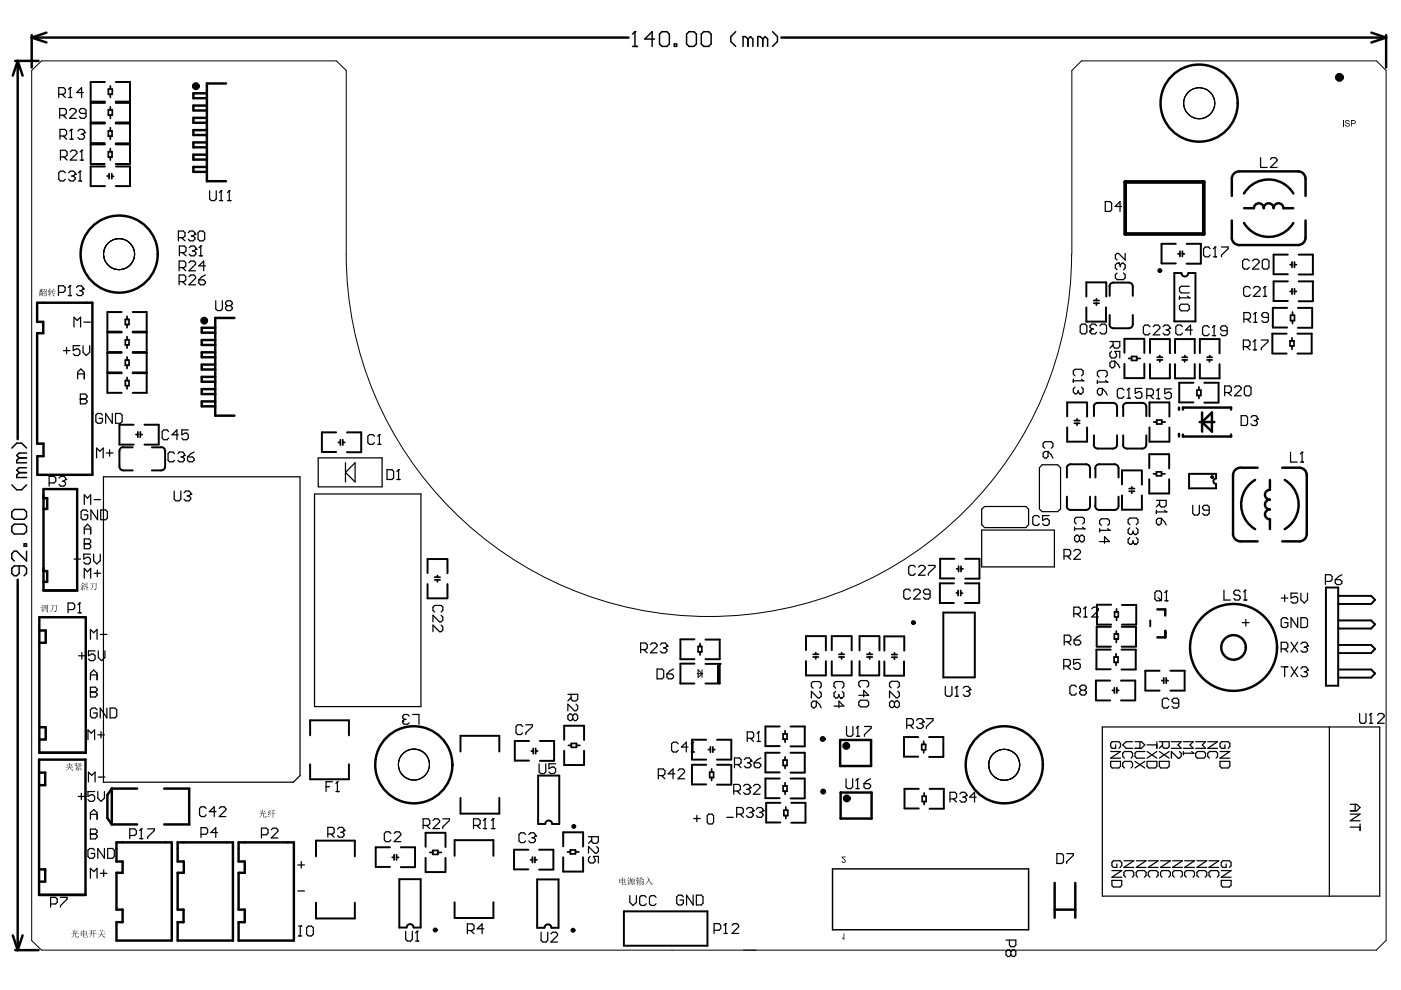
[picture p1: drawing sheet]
<svg xmlns="http://www.w3.org/2000/svg" width="297mm" height="210mm" viewBox="0 0 297 210" stroke-linecap="round" stroke-linejoin="round" font-family="sans-serif">
<g fill="none" stroke="#000" stroke-width=".21">
<path d="M227.2 53.9a76.9 76.9 0 0 1-76.9 76.8 76.9 76.9 0 0 1-76.9-76.8v-39l-2.1-2h-62.5l-2.1 2v184.5l2.1 2.1h283.1M227.3 53.9v-39l2-2h62.6l2 2v184.5l-2 2M147.8 142.8h1.2M148 142l.8 .8-.8 .8zM148.8 142v1.6"/>
<circle cx="254.2" cy="21.9" r="3.3"/>
<circle cx="254.3" cy="21.9" r="3.3"/>
<circle cx="25.2" cy="53.9" r="3.3"/>
<circle cx="25.3" cy="53.9" r="3.3"/>
<circle cx="87.7" cy="162.2" r="3.3"/>
<circle cx="87.8" cy="162.1" r="3.3"/>
<circle cx="212.9" cy="162.2" r="3.3"/>
</g>
<g fill="none" stroke="#000" stroke-width=".52">
<path d="M3.2 12.9h5M3.8 12.9l1 3.1M3.8 12.9v80.2M3.8 12.9l-1.1 3.1M6.7 7.4v6.9M6.7 8l3.1 1M6.7 8h126.6M9.8 6.9l-3.1 1.1M43.9 19.8h-2.9v1h2.9M47.9 17.7h-4v20.7h4M165.7 8h128.2M290.8 6.9l3.1 1.1"/>
<path d="M293.9 7.4v6.9M293.9 8l-3.1 1M43.9 32.8h-2.9v1h2.9M43.9 35.4h-2.9v1h2.9M43.9 22.4h-2.9v1h2.9M43.9 25h-2.9v1h2.9M43.9 27.6h-2.9v1h2.9M43.9 30.2h-2.9v1h2.9M261.2 46.7v3.7a1.56 1.56 0 0 0 1.5 1.6h12.5a1.56 1.56 0 0 0 1.6-1.6v-3.7M261.2 41.5v-3.6a1.56 1.56 0 0 1 1.5-1.6h12.5a1.56 1.56 0 0 1 1.6 1.6v3.6M263.8 41a6.1 6.1 0 0 1 10.4 0M263.8 47.3a6.1 6.1 0 0 0 10.4 0"/>
<path d="M263.8 44.1h2.1a1.04 1.04 0 0 1 1-1 1.04 1.04 0 0 1 1 1 1.04 1.04 0 0 1 1.1-1 1.04 1.04 0 0 1 1 1 1.04 1.04 0 0 1 1.1-1 1.04 1.04 0 0 1 1 1h2.1M7.9 64.2h11.7v36.5h-11.7v-4h1.3v-2.6h-1.3v-23.5h1.3v-2.4h-1.3zM45.6 69.5h-2.8v1h2.8M45.6 72.1h-2.8v1h2.8M45.6 74.7h-2.8v1h2.8M45.6 77.3h-2.8v1h2.8M45.6 79.9h-2.8v1h2.8M49.7 67.4h-4.1v20.7h4.1M45.6 82.5h-2.8v1h2.8M45.6 85.1h-2.8v1.1h2.8M250 86.4v.5M250 92v.6"/>
<path d="M250.8 86.8v-.4h10.2v.4M250.8 92.1v.5h10.2v-.5M254.3 89.5h3.2M254.9 89.5l2-2v4zM254.9 87.5v4M266.6 99.2h-3.6a1.56 1.56 0 0 0-1.6 1.5v12.5a1.56 1.56 0 0 0 1.6 1.6h3.6M271.8 99.2h3.7a1.56 1.56 0 0 1 1.6 1.5v12.5a1.56 1.56 0 0 1-1.6 1.6h-3.7M9.2 105.6h.8v2.3h-.8M9.2 103.7h7.2v21.5h-7.2zM266.1 101.8a6.1 6.1 0 0 0 0 10.4M269.2 101.8v2.1a1.04 1.04 0 0 0-1 1 1.04 1.04 0 0 0 1 1 1.04 1.04 0 0 0-1 1.1 1.04 1.04 0 0 0 1 1 1.04 1.04 0 0 0-1 1.1 1.04 1.04 0 0 0 1 1v2.1M272.4 101.8a6.1 6.1 0 0 1 0 10.4"/>
<path d="M3.8 122.9v78.6M8.3 133.7h1.4v2.6h-1.4M8.3 130.9h9.9v28.7h-9.9zM9.2 121.1h.8v2.3h-.8M245.4 129.2h1.7v1.3M247.1 133.8v1.3h-1.7M8.3 154.2h1.4v2.6h-1.4M178.1 156.9h6.6v5.5h-6.6zM8.3 163.8h1.3v2.7h-1.3M8.3 161.1h9.8v28.6h-9.8zM23.7 167.2l-.9 1.4v4.8l.9 1.4M23.7 167.2v7.6"/>
<path d="M23.7 174.8h5.4M23.7 167.2h5.4M24.7 178.6h11.7v20.8h-11.7v-3.9h1.3v-2.6h-1.3v-7.8h1.3v-2.4h-1.3zM34.8 167.2h5.3v7.6h-5.3M37.7 178.6h11.7v20.8h-11.7v-3.9h1.2v-2.6h-1.2v-7.8h1.3v-2.4h-1.3zM50.6 178.6h11.7v20.8h-11.7v-3.9h1.3v-2.6h-1.3v-7.8h1.3v-2.4h-1.3zM178.2 168h6.6v5.6h-6.6zM2.7 198.3l1.1 3.2M4.8 198.3l-1 3.2M8.3 184.3h1.3v2.6h-1.3M223.6 192.9h4.4M223.6 187.2v7.4"/>
<path d="M228 187.2v7.4M3.2 201.5h5"/>
<circle cx="254.2" cy="21.9" r="8.2"/>
<circle cx="25.3" cy="53.9" r="8.2"/>
<circle cx="245.9" cy="57.4" r=".26"/>
<circle cx="193.6" cy="132" r=".26"/>
<circle cx="261.5" cy="137.3" r="2.6"/>
<circle cx="261.5" cy="137.3" r="9.2"/>
<circle cx="87.7" cy="162.2" r="8.2"/>
<circle cx="121.6" cy="175.2" r=".26"/>
<circle cx="212.9" cy="162.2" r="8.2"/>
<circle cx="92.3" cy="197.2" r=".26"/>
<circle cx="121.5" cy="197.2" r=".26"/>
</g>
<g fill="none" stroke="#000" stroke-width=".36">
<path d="M23 18.9h.8v1.1h-.8zM23.4 18.2v.7M22.7 37.3h.4M23 32.2h.8v1.1h-.8zM23 27.7h.8v1.2h-.8zM23 23.3h.8v1.1h-.8zM23.1 36.8v1.1M23.4 20v.7M23.4 22.6v.7M23.4 24.5v.6M23.4 27.1v.6M23.4 28.9v.6"/>
<path d="M23.4 31.5v.6M23.4 33.3v.6M23.7 36.8v1.1M23.7 37.4h.4M249.8 53.8h.4M250.2 53.3v1.1M250.7 53.8h.4M250.7 53.3v1.1M273.5 56.1h.4M273.9 55.5v1.2M274.5 56.1h.4M274.5 55.5v1.2"/>
<path d="M26.6 67.7h.8v1.1h-.8zM26.6 72h.8v1.1h-.8zM26.6 76.4h.8v1.1h-.8zM26.9 67v.7M26.9 68.8v.7M26.9 71.4v.6M26.9 73.1v.7M26.9 75.7v.6M26.9 77.5v.6M231.9 64.3h1.1M231.9 63.7h1.1M232.5 63.4v.3"/>
<path d="M232.5 64.3v.4M239.3 76h.6M239.9 75.6h1.1v.8h-1.1zM241.1 76h.6M245.3 75.7h1.2M245.3 76.3h1.2M245.9 75.4v.3M245.9 76.3v.4M250.6 75.7h1.1M250.6 76.3h1.1M251.2 76.3v.4M251.2 75.4v.3"/>
<path d="M255.9 75.7h1.1M255.9 76.3h1.1M256.4 76.3v.4M256.5 75.4v.3M273.5 72.3h.8v1h-.8zM273.5 61.8h.4M273.6 66.8h.9v1.2h-.9zM273.9 61.2v1.2M273.9 71.6v.7M273.9 73.5v.6M274 66.2v.6M274 68v.6"/>
<path d="M274.5 61.2v1.2M274.5 61.8h.4M26.6 80.7h.8v1.1h-.8zM26.9 80v.6M26.9 81.8v.7M28.8 92.1h.4M29.2 91.6v1.1M29.7 92.1h.5M29.7 91.6v1.1M71.7 93.8h.5M72.2 93.2v1.2M72.7 93.2v1.2"/>
<path d="M72.7 93.8h.4M227.8 89.2h1.1M227.8 89.7h1.1M228.3 88.8v.4M228.3 89.7v.5M244.6 89.5h.6M245.2 89.1h1.1v.8h-1.1zM246.4 89.5h.7M253.8 82.7h.8v1.2h-.8zM254.2 82v.7M254.2 83.9v.6M239.4 104.2h1.1"/>
<path d="M239.4 103.6h1.1M240 103.2v.4M240 104.2v.4M244.5 100.5h.7M245.2 100.1h1.1v.8h-1.1zM246.4 100.5h.6M92.2 122.4h1.1M92.2 123h1.1M92.7 122v.4M92.7 123v.4M148 137.1h.8v1.1h-.8zM148.4 136.4v.7"/>
<path d="M148.4 138.3v.6M172.4 138.7h1.1M172.4 139.3h1.1M173 138.4v.3M173 139.3v.4M177.9 138.7h1.1M177.9 139.3h1.1M178.4 138.4v.3M178.4 139.3v.4M183.8 138.7h1.1M183.8 139.3h1.1M184.4 138.4v.3"/>
<path d="M184.4 139.3v.4M189.1 139.4h1.1M189.1 138.8h1.1M189.6 138.4v.4M189.6 139.4v.4M202.8 125.7h.3M202.8 120.6h.4M203.1 125.2v1.1M203.2 120v1.2M203.7 125.8h.4M203.7 125.2v1.1M203.8 120.6h.4"/>
<path d="M203.8 120v1.2M236.2 139.3h.8v1.1h-.8zM236.3 134.4h.8v1.1h-.8zM236.3 129.7h.8v1.1h-.8zM236.6 138.6v.6M236.7 133.8v.6M236.7 135.6v.6M236.7 129.1v.6M236.7 130.9v.6M112.6 159.2h.5M113.1 158.7v1.1M113.6 159.2h.4"/>
<path d="M113.6 158.7v1.1M120.5 158h.6M121.1 157.6h1.1v.9h-1.1zM122.3 158h.7M150.2 158.9h.4M150.6 158.4v1.1M151.1 158.9h.5M151.1 158.4v1.1M166 155.6h.9v1.1h-.9zM166.5 154.9v.6M166.5 156.7v.7M195.4 157.8h.9v1.2h-.9z"/>
<path d="M195.8 157.2v.6M195.8 159v.6M235.8 146.4h.5M236.3 145.8v1.2M236.6 140.4v.7M236.8 146.4h.4M236.8 145.8v1.2M246.3 144.3h.4M246.7 143.7v1.2M247.3 143.7v1.2M247.3 144.3h.4M150.5 163.7h.8v1.2h-.8z"/>
<path d="M150.9 163v.7M150.9 164.9v.6M166 166.6h.9v1.2h-.9zM166 161.2h.9v1.1h-.9zM166.2 171.8h.8v1.1h-.8zM166.5 160.5v.6M166.5 162.3v.6M166.5 166v.6M166.5 167.8v.6M166.6 171.1v.6M166.6 172.9v.7M195.5 168.8h.9v1.2h-.9z"/>
<path d="M195.9 168.1v.7M195.9 170v.6M83.1 181.8h.5M83.6 181.2v1.1M84.1 181.8h.4M84.1 181.2v1.1M91.1 180.7h.6M91.7 180.3h1.1v.9h-1.1zM92.9 180.7h.7M112.5 182.3h.4M112.9 181.7v1.2M113.4 182.3h.4"/>
<path d="M113.4 181.7v1.2M120.3 180.6h.6M120.9 180.2h1.1v.8h-1.1zM122.1 180.6h.6"/>
</g>
<g fill="#000">
<path d="M284.7 25.5h.2v1.3h-.2zM285.2 25.6l.3-.1h.5l.2 .4h-.2a.32 .32 0 0 0-.3-.3 .32 .32 0 0 0-.4 .3l.3 .1a.45 .45 0 0 1 .6 .6 .45 .45 0 0 1-.8 .2l-.3-.3v-.1h.2a.34 .34 0 0 0 .4 .3 .34 .34 0 0 0 .3-.4l-.2-.1a.45 .45 0 0 1-.5-.1 .45 .45 0 0 1-.1-.5zM10.6 128.4h1.5l-.1 .9a.31 .31 0 0 1-.2 .4 .31 .31 0 0 1-.4-.1 .46 .46 0 0 0 .5-.2 .46 .46 0 0 0 0-.5v-.5h-.6l-.3 1.1-.5 .3 .5-.4 .2-.9zM19.1 123.7h1.3v.9a.33 .33 0 0 1-.1 .5 .33 .33 0 0 1-.5-.2h.5v-1.1h-.6l-.2 1-.5 .4 .5-.5 .1-.7v-.2zM137.2 186.1v-.1a.54 .54 0 0 1 .5 .7l.7 .7-.2 .2-.3-.4-.3-.7-.4 .8-.5 .3 .6-.6a.5 .5 0 0 0-.1-.9zM178.9 197.9h.1v1.4l-.5-.3v-.3l.4 .3zM178.4 181.6h.9v.2h-.7l.5 .4a.43 .43 0 0 1 0 .7 .43 .43 0 0 1-.7-.3h.2a.26 .26 0 0 0 .3 .2 .26 .26 0 0 0 .3-.2 .26 .26 0 0 0-.2-.3l-.5-.4z"/>
<path d="M286.4 25.5h.7a.35 .35 0 0 1 .3 .2 .35 .35 0 0 1-.1 .4l-.7 .2v.5h-.2zM286.6 25.7v.4h.4a.24 .24 0 0 0 .3-.2 .24 .24 0 0 0-.3-.2z"/>
<path d="M8.3 61.4l.6-.2 .1 .1-.2 .1v.3l.1-.3 .1 .1-.2 .2h.3l-.3 .1 .3 .2-.3-.2-.2 .3v-.3l-.2 .3 .7 .1-.1 .6-.5-.1-.1 .1v-.7l-.2 .1 .4-.5h-.3h.3v-.3zM8.4 61.4l.1 .1v.2zM8.5 62.2v.2h.1v-.2zM8.8 62.2v.2h.1v-.2zM8.5 62.4v.3h.1v-.3zM8.8 62.4v.3h.1v-.3zM9.1 61.3l.4 .1-.1 1.4-.3-.1h.3v-.6l-.2 .3-.1-.1 .3-.2v-.7zM9.5 61.4h.4l-.2 1.4-.2-.1h.2v-.6l-.1 .2-.1-.1 .2-.1v-.7zM9.1 61.6l.2 .3zM9.5 61.6l.2 .3z"/>
<path d="M10.1 61.5h.3v-.3h.2l-.1 .3 .2-.1 .2 .1h-.4l-.2 .4h.2v-.3l.2 .1-.1 .2 .2-.1 .1 .2h-.3v.3l.3-.1-.3 .2-.1 .5v-.5l-.3 .1-.1-.1 .4-.1v-.3l-.3-.1 .2-.4zM10.9 61.5h.3l.1-.3h.1l-.1 .3h.5h-.5l-.1 .3 .6 .1h-.6l-.1 .3 .5-.1v.2a.27 .27 0 0 0-.2 .2 .27 .27 0 0 0 .1 .3l-.5-.3 .3 .1 .2-.4-.5 .1 .1-.4-.3-.1h.3l.1-.3z"/>
<path d="M8.8 128.2l.3 .2-.1 .1zM8.6 128.7l.5 .1-.1 .7 .2-.2-.2 .4-.1-.9zM9.3 128.3h.9l-.1 1.5-.3-.1h.3v-1.3h-.4v.2h.3h-.3v.2l.4 .1h-.7l.3-.1v-.2h-.3h.3v-.2h-.3v.8l-.3 .6 .2-.4zM9.5 129h.4l-.1 .5-.2-.1-.1 .2zM9.6 129.1v.3h.2v-.3z"/>
<path d="M17.5 123.5l.5 .5-.1-.1a.29 .29 0 0 0-.4-.2 .29 .29 0 0 0-.2 .3l-.3 .3zM17.3 124.6h.2l-.5 .5zM17.7 124.6l.3 .2-.1 .2zM18 123.7l.2 .1v.2zM18 124.2l.2 .1v.1zM18.4 123.5l.1 .1v1h.3h-.3l-.1 .6v-.6l-.5 .1 .5-.1zM17.3 124.1l.5-.1 .1 .2h-.3v.2l.3-.1 .1 .2h-.4v.7l-.3-.2h.2v-.5l-.4-.1h.4v-.2z"/>
<path d="M14.1 162h.5v-.3l.2 .1-.1 .2 .6-.1 .1 .2h-.7v.5h.3l.1-.4 .2 .1-.3 .3 .4-.1 .2 .2h-.8l.3 .3 .5 .3h-.3l-.6-.6-.4 .5-.4 .2 .5-.3 .2-.3-.7-.2h.7v-.5zM14.2 162.3l.2 .1v.2z"/>
<path d="M15.9 161.8l.1 .1-.1 .5zM16.2 161.7l.2 .1-.1 .6 .5-.2-.4-.4h.8l.1 .1-.4 .3 .6 .1-.3 .1a.52 .52 0 0 0-.8 .1l-.1 .1h.4l.2-.2 .1 .2-.7 .3h.7v-.2l.2 .3-.1-.1h-.4v.4l-.2 .2-.2-.2h.3v-.4h-.6l.7-.3-.5 .1-.1-.1 .4-.2-.3 .1zM16.6 161.9l.2 .2 .3-.2zM15.8 163.3l.5-.3 .1 .1zM16.8 163l.4 .1 .1 .3z"/>
<path d="M55.2 171.8l.2 .2v.3zM54.9 172.4h.7v-.7l.2 .1-.1 .6h.2l.2-.5 .2 .1-.4 .4 .5-.1 .1 .2h-.6v.6l.5 .1v-.4l.1 .4-.6 .1-.1-.8h-.3l-.1 .6-.5 .3 .4-.4 .1-.4v-.1z"/>
<path d="M57.4 171.9l.7-.2 .2 .1h-.4v.6l.4-.1 .1 .2h-.5l-.1 .9v-.9l-.5-.1h.5v-.5zM57.1 171.7l.2 .1-.4 .5h.3l.2-.3 .1 .1-.6 .6h.6l-.7 .1v-.1l.4-.4h-.5zM56.7 173.1l.8-.2-.7 .3z"/>
<path d="M15.4 197.3l.2 .2v.3zM15.1 197.9h.7v-.8l.2 .1-.1 .7h.2l.2-.6 .2 .1-.4 .5 .5-.1 .1 .1h-.6v.7h.5v-.3l.1 .4h-.6l-.1-.8h-.3l-.1 .6-.5 .3 .4-.4 .1-.3v-.2z"/>
<path d="M17.1 197.4l.6 .1v-.4l.1 .1v.3l.5-.1v.9h-.5v.3l.6 .1 .1-.4v.4h-.8v-.4h-.5l-.1 .1zM17.2 197.5v.4h.5v-.4zM17.8 197.5v.4h.4v-.4zM17.2 197.9v.3h.5v-.3zM17.8 197.9v.3h.4v-.3z"/>
<path d="M19.4 197.3v.6h.4v-.6zM18.9 197.3l1.3-.1 .2 .1h-.4v.6l.3-.1 .2 .1h-.5v.8l-.2 .1v-.9h-.4l-.1 .5-.5 .4 .5-.6v-.3h-.5h.5v-.6z"/>
<path d="M21 197.1l.4 .2-.1 .2zM20.7 197.6h.9l.2-.5 .1 .1-.3 .4h.6h-.6l-.1 .4 .7-.1 .2 .2h-.8l.3 .4 .4 .2a.47 .47 0 0 1-.6-.4l-.2-.2-.2 .4-.6 .3 .4-.3 .3-.4-.7-.1h.7v-.4z"/>
<path d="M131.3 186.3l.6 .1v-.4h.1v.4l.5-.1v.9l-.5-.1v.4l.6 .1 .1-.4 .1 .4h-.9v-.5h-.5l-.1 .2zM131.4 186.4v.3h.5v-.3zM132 186.4v.3h.4v-.3zM131.4 186.8v.3h.5v-.3zM132 186.8v.3h.4v-.3z"/>
<path d="M133.9 186.5v.2h.5v-.2zM133.9 186.7v.2h.5v-.2zM133.8 187.2h.2l-.4 .4zM134.3 187.1l.3 .2v.3zM133.6 186l1.1 .1h-.5l.1 .2-.2 .1 .5 .1-.1 .5h-.2l-.1 .7-.3-.2h.3v-.5l-.4 .1v-.7h.2l.2-.3h-.5v.9l-.4 .7 .3-.7zM133.5 186.3l-.3 1.3v-.4l-.2-.1 .3-.1zM133 186.5l.3 .1-.1 .2zM133.1 186l.3 .1-.1 .3z"/>
<path d="M135.6 186.8v.1h.3v-.1zM135.6 187v.2h.3v-.2zM135.9 185.9l.6 .6a.44 .44 0 0 1-.5-.4l-.6 .6zM135.5 186.7h.5l-.2 1-.1-.1h.2v-.4h-.3l-.1 .5zM136.1 186.7l.1 .1-.1 .6zM136.3 186.7l.1 .9-.1 .1-.2-.2h.2zM134.8 186.3h.3v-.3h.2l-.2 .3 .4-.1 .1 .2h-.5l-.1 .4h.2v-.3l.2 .1-.1 .2h.2h-.2v.3h.2l-.2 .1-.1 .5v-.5h-.4l.4-.1v-.3l-.3 .1-.1-.2 .2-.3zM135.7 186.5l.4-.1 .1 .2z"/>
<circle cx="23.3" cy="20" r=".18"/>
<circle cx="134.6" cy="6.7" r=".16"/>
<circle cx="23.3" cy="24.4" r=".18"/>
<circle cx="27" cy="67.7" r=".18"/>
<circle cx="27" cy="72" r=".18"/>
<circle cx="27" cy="76.4" r=".18"/>
<circle cx="273.9" cy="73.3" r=".18"/>
<circle cx="27" cy="80.7" r=".18"/>
<circle cx="148.4" cy="138.2" r=".18"/>
<circle cx="236.6" cy="135.5" r=".18"/>
<circle cx="236.7" cy="130.8" r=".18"/>
<circle cx="152.6" cy="140.8" r=".21"/>
</g>
<g fill="none" stroke="#000" stroke-width=".42">
<path d="M22.2 17.4h-3v4.2h3M24.5 17.4h3.1v4.2h-3.1M22.2 35.3h-3v4.2h3M22.2 30.6h-3v4.2h3M22.2 26.2h-3v4.1h3M22.2 21.8h-3v4.2h3M24.5 30.6h3.1v4.2h-3.1M24.5 30.4h3.1M24.5 26.2h3.1v4.1M24.5 21.8h3.1v4.2h-3.1M24.6 35.3h3v4.2h-3.1M234.5 59.9h-4.2v3"/>
<path d="M234.5 59.9v3M249 57.9h1.5a.73 .73 0 0 0 .7 .7 .73 .73 0 0 0 .7-.7h1.6v10.2h-4.5zM249.3 51.7h-3v4.2h3M251.6 51.7h3v4.2M251.6 55.9h3M273 59.7h-3v4.1h3M273 54h-3v4.1h3M275.3 58.2h3.1M275.3 59.7h3.1v4.1M275.3 54h3.1v4.1M25.8 66.2h-3v4.1h3M25.8 70.5h-3v4.1h3"/>
<path d="M25.8 74.8h-3v4.2h3M25.8 79.1h-3v4.2h3M28.1 66.2h3v4.1h-3M28.1 70.5h3v4.1h-3M28.1 74.8h3v4.2h-3M28.1 79.1h3v4.2h-3M230.3 65.2v3h4.2v-3M235.2 60.7a.83 .83 0 0 1 .9-.8h3.2a.83 .83 0 0 1 .9 .8v2M235.3 60.7v2M235.3 66.8v2M238.4 77.1v3.1h4.2M240.2 66.8v2a.83 .83 0 0 1-.9 .8h-3.2a.83 .83 0 0 1-.9-.8"/>
<path d="M242.6 71.8h-4.2v3M242.6 71.8v3.1M242.6 77.1v3.1M243.8 77.2v3h4.2M248 71.9h-4.2v3M248 71.9v3M248 77.2v3M249.1 77.2v3h4.2v-3M249.1 74.9v-3h4.2v3M254.4 74.9v-3h4.2v3M254.4 77.2v3h4.2v-3M269.8 75h3"/>
<path d="M272.8 70.7h-3v4.2M272.9 65.3h-3v4.1h3M275.1 75h3M275.1 70.7h3v4.2M275.2 69.5h3M275.2 65.3h3v4.1M275.3 63.9h3.1M25.3 94.3h3M26.2 94.8a.83 .83 0 0 0-.9 .8v3.3a.83 .83 0 0 0 .9 .8h1.9M26.2 94.8h1.9M28.3 90.1h-3v4.1M30.6 90.1h3.1v4.1"/>
<path d="M30.6 94.3h3.1M32.2 94.8h2M34.2 94.8a.83 .83 0 0 1 .8 .8v3.3a.83 .83 0 0 1-.8 .8h-2M71.3 91.7h-3.1v4.1h3.1M73.6 91.7h3v4.1M73.6 95.9h3M226.2 99.3a.83 .83 0 0 1 .8-.9h3.3a.83 .83 0 0 1 .8 .9v1.9M226.2 99.3v1.9M226.3 90.6v3h4.1M230.4 85.3h-4.1v3M230.5 85.3v3M230.5 90.6v3"/>
<path d="M231.9 86.3a.83 .83 0 0 1 .8-.9h3.3a.83 .83 0 0 1 .8 .9v1.9M231.9 86.3v1.9M231.9 92.3v2M232.2 99.3a.83 .83 0 0 1 .8-.9h3.3a.83 .83 0 0 1 .9 .9v1.9M232.3 99.3v1.9M236.8 92.3v2a.83 .83 0 0 1-.8 .8h-3.3a.83 .83 0 0 1-.8-.8M238.1 86.3a.83 .83 0 0 1 .8-.9h3.3a.83 .83 0 0 1 .8 .9v1.9M238.1 86.3v1.9M238.1 92.3v2M242 99.7h-4.1v3M242.1 99.7v3.1M243 92.3v2a.83 .83 0 0 1-.8 .8h-3.3a.83 .83 0 0 1-.8-.8"/>
<path d="M243.7 90.6v3h4.2M247.8 96.3h-4.1v3M247.9 85.3h-4.2v3M247.9 96.3v3M247.9 85.3v3M247.9 90.6v3M253 81.2h-3v4.1h3M255.3 81.2h3.1v4.1M255.3 85.4h3.1M94.8 118.5h-4.1v3M94.9 118.5v3M202.3 118.5h-3v4.1h3"/>
<path d="M204.6 118.5h3.1v4.1M226.2 105.3v2M231.1 105.3v2a.83 .83 0 0 1-.8 .8h-3.3a.83 .83 0 0 1-.8-.8M232.3 105.3v2M237.2 105.3v2a.83 .83 0 0 1-.9 .8h-3.3a.83 .83 0 0 1-.8-.8M237.9 105v3.1h4.1M242.1 105v3.1M243.7 101.6v3h4.1M247.9 101.6v3M252.1 100.5h5.7v1a.57 .57 0 0 0-.5 .5 .57 .57 0 0 0 .5 .6v.9h-5.7zM90.7 123.8v3.1h4.1M94.9 123.8v3.1"/>
<path d="M144.3 135.6v4.2h2.9M144.3 135.6h2.9M149.6 135.6h3v4.2h-3M175.1 134.9h-4.2v2.9M175.1 134.9v3M180.5 134.9h-4.1v2.9M180.6 134.9v3M186.4 134.9h-4.2v3M186.5 134.9v3M191.7 134.9h-4.2v3M191.7 134.9v3M200 129.9h6.7v13.7h-6.7z"/>
<path d="M202.2 123.7h-2.9v4.1h2.9M204.6 127.8h3M204.6 123.7h3v4.1M204.6 122.7h3.1M232.5 137.1h3M232.6 132.4h3M235.5 137.7h-3v4.2h3M235.5 132.9h-3v4.2M235.6 128.2h-3v4.2M237.8 137.7h3v4.2M237.8 137.1h3.1M237.8 132.9h3.1v4.2"/>
<path d="M237.9 132.4h3M237.9 128.3h3v4.1M243.9 131.5v1.3M281.1 124.6h2.6v20.8h-2.6zM283.7 136.7h7l.8 .9-.8 .9h-7M283.7 131.5h7l.8 .9-.8 .9h-7M283.7 126.3h7l.8 .9-.8 .9h-7M65.7 155.9v-3.2h8.3v3.2M97.6 159.3v-3.3h8.3v3.3M112.2 157.1h-3.1v4.2h3.1M114.5 157.1h3v4.2M119.6 159.2v3h4.2"/>
<path d="M123.8 153.9h-4.2v2.9M123.8 153.9v3M123.8 159.2v3M144.3 140.8v4.1h2.9M144.3 140.7h2.9M149.6 140.8h3v4.1h-3M149.7 156.8h-3v4.2M152 156.8h3v4.2M165.3 159.6h-3v4.2h3M165.3 154h-3v4.2h3M167.6 159.6h3v4.2M167.6 154h3v4.2"/>
<path d="M167.6 158.2h3M170.9 140.2v3h4.2M175.1 140.2v3M176.4 140.2v3h4.1M180.6 140.2v3M182.2 140.2v3h4.2v-3M187.5 140.2v3.1h4.2v-3.1M194.7 156.3h-3v4.1h3M197 156.3h3v4.1M232.4 148.5h3M235.4 144.3h-3v4.2M237.7 148.5h3"/>
<path d="M237.7 144.3h3v4.2M237.8 142h3M242.8 146.4h3.1M245.9 142.2h-3.1v4.2M248.1 142.2h3.1v4.2M248.1 146.4h3.1M283.7 142h7l.8 .8-.8 .9h-7M65.7 162v3.2h8.3v-3.2M82.7 179.6h-3v4.2h3M85 179.6h3v4.2M94.4 176.6h-4.2v2.9M94.5 176.6v3"/>
<path d="M97.6 169.2v3.3h8.3v-3.3M114.1 164.4h4.5v10.3h-1.5a.73 .73 0 0 0-.8-.7 .73 .73 0 0 0-.7 .7h-1.5zM114.5 161.3h3M123.6 176.5h-4.2v2.9M123.6 176.5v3M146.7 161.1h3M149.7 162.2h-3v4.1h3M152 162.2h3v4.1M152 166.4h3M152 161.1h3M165.3 165.1h-3v4.1h3M165.5 170.2h-3.1v4.2h3.1"/>
<path d="M167.6 165.1h3v4.1M167.6 169.3h3M167.6 163.8h3M167.8 170.2h3v4.2M167.8 174.4h3M194.8 167.3h-3v4.1h3M197 160.5h3M197.1 167.3h3v4.1M197.1 171.5h3M67 181.6v-3.4h8.2v3.4M67 191.4v3.3h8.2v-3.3M85 183.9h3"/>
<path d="M86.2 196.7h-1.5v-10.3h4.5v10.3h-1.5a.73 .73 0 0 0-.7-.8 .73 .73 0 0 0-.8 .8M90.2 181.9v3h4.2M94.5 181.9v3M96.4 181.5v-3.4h8.2v3.4M96.4 191.3v3.3h8.2v-3.3M112 180.2h-3v4.1h3M114.3 180.2h3v4.1M114.3 184.4h3M115.4 196.7h-1.5v-10.2h4.5v10.2h-1.5a.73 .73 0 0 0-.7-.7 .73 .73 0 0 0-.8 .7M119.4 181.8v3h4.2M123.6 181.8v3M132.3 193.2h17.7v7.3h-17.7z"/>
<circle cx="257" cy="101.1" r=".21"/>
</g>
<g fill="none" stroke="#000" stroke-width=".26">
<path d="M12.5 20h1l.4-.4v-.7l-.4-.3h-1v2.1M13.1 20l.8 .7M14.9 18.6h.1M14.9 18.6l-.4 .3M14.9 18.6v2.1M17.7 19.6h-1.4l1-1v2.1M12.7 24.4h1l.4-.3v-.7l-.4-.4h-1v2.1M12.7 28.8h1.1l.3-.3v-.7l-.3-.4h-1.1v2.1M12.8 33.3h1.1l.3-.4v-.7l-.3-.3h-1.1v2M13.3 24.4l.8 .7M13.4 28.8l.7 .7M13.5 33.3l.7 .6"/>
<path d="M13.9 36.6l-.4-.3h-.7l-.3 .3v1.4l.3 .4h.7l.4-.4M14.5 36.6l.4-.3h.7l.3 .3v.4M14.5 20.7h.7M14.7 23.4l.4-.4h.7l.4 .4v.3l-1.5 1.4h1.5M14.8 29.5h.7M14.9 32.2l.4-.3h.6l.4 .3v.3l-1.4 1.4h1.4M15.2 27.4h.1M15.2 27.4l-.4 .4M15.2 27.4v2.1M15.2 37.3h.4M15.6 37.3l.3 .4v.3l-.3 .4h-.7l-.4-.4M15.9 37h.1"/>
<path d="M15.9 37l-.3 .3M16.5 27.8l.4-.4h.7l.3 .4v.3M16.6 38.4h.7M17 36.3h.1M17 33.9h.7M17 36.3v2.1M17 36.3l-.4 .3M17.2 28.5h.4M17.3 31.9h.1M17.3 31.9v2M17.3 31.9l-.3 .3M17.6 28.5l.3 .3v.4l-.3 .3h-.7l-.4-.3"/>
<path d="M17.9 28.1h.1M17.9 28.1l-.3 .4M18.2 24.1h-1l-.4-.4v-.3l.4-.4h.7l.3 .4v1.3l-.3 .4h-.7l-.4-.4M267.3 33.4v2.1h1.4M269.3 33.8l.4-.4h.7l.4 .4v.3l-1.5 1.4h1.5M37.8 50.4h1.1l.3-.4v-.7l-.3-.3h-1.1v2.1M38 56.7h1l.4-.3v-.7l-.4-.4h-1v2.1M38 59.7h1l.4-.4v-.6l-.4-.4h-1v2.1M38 53.6h1.1l.3-.4v-.7l-.3-.3h-1.1v2M38.5 50.4l.7 .7M38.7 59.7l.7 .7M38.7 56.7l.7 .7"/>
<path d="M38.7 53.6l.7 .6M39.9 49.3l.4-.3h.6l.4 .3v.4M40.1 58.7l.3-.4h.7l.4 .4v.3l-1.4 1.4h1.4M40.1 55.7l.3-.4h.7l.4 .4v.3l-1.4 1.4h1.4M40.1 52.5l.4-.3h.7l.3 .3v.3M40.6 50h.3M40.8 53.2h.4M40.9 50l.4 .4v.3l-.4 .4h-.6l-.4-.4M41.2 53.2l.3 .4v.3l-.3 .3h-.7l-.4-.3M41.3 49.7h.1M41.3 49.7l-.4 .3M41.5 52.8h.1"/>
<path d="M41.5 52.8l-.3 .4M42 49.3l.4-.3h.6l.4 .3v1.4l-.4 .4h-.6l-.4-.4zM42.1 59.3h1.1l.4 .4v.3l-.4 .4h-.7l-.4-.4zM42.2 54.2h.7M42.6 52.2h.1M42.6 52.2v2M42.6 52.2l-.4 .3M43.6 58.3l-.8 .4-.7 .6M43.6 56.4h-1.5l1.1-1.1v2.1M44.4 40.4v1.8l.4 .3h.7l.3-.3v-1.8M46.5 42.5h.7M46.9 40.4h.1"/>
<path d="M46.9 40.4v2.1M46.9 40.4l-.4 .4M48.2 42.5h.8M48.6 40.4h.1M48.6 40.4v2.1M48.6 40.4l-.4 .4M234.3 42.7h1.1l.3 .4v1.4l-.3 .3h-1.1zM236.8 57.9l-.3 .4v.6l.3 .4h1.4l.4-.4v-.6l-.4-.4M237.2 55.8h.1M237.2 55.8h-.4l-.3 .4v.6l.3 .4M237.2 55.8l.3 .4M237.5 56.2l.4-.4h.3l.4 .4v.6l-.4 .4"/>
<path d="M237.5 56.2v.3M237.8 43.8h-1.4l1.1-1.1v2.1M238.6 53.7v1.4l-1.4-1.4h-.4l-.3 .4v.7l.3 .3M256.6 52.7l-.4-.3h-.7l-.3 .3v1.4l.3 .4h.7l.4-.4M257.3 54.5h.6M257.6 52.4h.1M257.6 52.4v2.1M257.6 52.4l-.3 .3M259 52.4h1.4v.3l-1.4 1.4v.4M264.9 55.3l-.4-.3h-.7l-.3 .3v1.4l.3 .4h.7l.4-.4M265.5 55.3l.4-.3h.7l.4 .3v.3l-1.5 1.5h1.5M267.6 55.3l.4-.3h.7l.3 .3v1.4l-.3 .4h-.7l-.4-.4z"/>
<path d="M12.4 62h1l.4-.4v-.6l-.4-.4h-1v2.1M13.4 74.3h1.4M14.1 73.7v1.3M14.5 62.7h.7M14.8 60.6h.1M14.8 60.6l-.3 .4M14.8 60.6v2.1M15.7 69.3v-2l.7 .6 .7-.6v2M16.2 61l.4-.4h.6l.4 .4v.3M16.5 79.3h1.4M16.9 73.3h-1.4v1l.7-.3h.4l.3 .3v.7l-.3 .4h-.7l-.4-.4M16.9 61.6h.3"/>
<path d="M17.2 61.6l.4 .4v.3l-.4 .4h-.6l-.4-.4M17.6 61.3h.1M17.6 73.3v1.4l.7 .7 .7-.7v-1.4M17.6 61.3l-.4 .3M17.8 68.3h1.4M45.7 63.8v1.7l.4 .4h.7l.3-.4v-1.7M48.2 64.8l-.4 .4v.3l.4 .4h.7l.3-.4v-.3l-.3-.4M48.2 64.8l-.4-.4v-.3l.4-.3h.7l.3 .3v.3l-.3 .4M48.2 64.8h.7M227.9 79.7l-.3-.4v-.6l.3-.4h1.4l.3 .4v.6l-.3 .4M229 69.1l.4-.4h.7l.3 .4v1.3l-.3 .4h-.7l-.4-.4zM231.1 70.1h.1"/>
<path d="M231.1 70.1v.3l.4 .4h.7l.3-.4M231.5 69.8l-.4 .3M231.5 69.8h.3M232.5 69.1l-.3-.4h-.7l-.4 .4v.3l.4 .4M233 80l-.3-.4v-.7l.3-.3h1.4l.4 .3v.7l-.4 .4M233.2 69.1l.4-.4h.6l.4 .4v1.3l-.4 .4h-.6l-.4-.4M235.3 72.4h2.1v1.1l-.4 .3h-.6l-.4-.3v-1.1M235.3 76.9l.4-.3h.7v1l-.4 .4h-.3l-.4-.4zM235.7 74.5l-.4 .4v.6l.4 .4h.7l.3-.4v-.3l-.3-.7h1v1.4M236 73.1l-.7 .7M236.4 76.6l.6 .7 .4 .7M243.8 69.3l-.3-.4h-.7l-.4 .4v1.3l.4 .4h.7l.3-.4"/>
<path d="M244.5 69.3l.4-.4h.6l.4 .4v.3l-1.4 1.4h1.4M246.6 69.3l.3-.4h.7l.4 .4v.3M247.3 70h.3M247.6 70l.4 .3v.3l-.4 .4h-.7l-.3-.4M248 69.6h.1M248 69.6l-.4 .4M250.1 62.8v.7M250.1 64.9l.3-.4h1.4l.4 .4v.6l-.4 .4h-1.4l-.3-.4zM250.1 63.1h2.1M250.7 69.3l-.4-.4h-.6l-.4 .4v1.3l.4 .4h.6l.4-.4M251.8 62.8l.4 .3M252.2 63.1h.1"/>
<path d="M252.2 60.7h-1.8l-.3 .4v.6l.3 .4h1.8M252.8 70h-1.4l1-1.1v2.1M256.4 69.4l-.4-.3h-.7l-.3 .3v1.4l.3 .4h.7l.4-.4M257.1 71.2h.6M257.4 69.1h.1M257.4 69.1v2.1M257.4 69.1l-.3 .3M260.2 70.1h-1.1l-.3-.3v-.4l.3-.3h.7l.4 .3v1.4l-.4 .4h-.7l-.3-.4M263.6 73.5h1.1l.3-.4v-.6l-.3-.4h-1.1v2.1M263.7 67.7h1.1l.3-.4v-.7l-.3-.3h-1.1v2M264.3 73.5l.7 .7M264.4 67.7l.7 .6"/>
<path d="M265.1 61.1l-.4-.4h-.7l-.3 .4v1.4l.3 .3h.7l.4-.3M265.7 74.2h.7M265.8 61.1l.3-.4h.7l.4 .4v.3l-1.4 1.4h1.4M265.8 68.3h.7M266.1 72.1h.1M266.1 72.1l-.4 .4M266.1 72.1v2.1M266.2 66.3h.1M266.2 66.3l-.4 .3M266.2 66.3v2M267.4 72.1h1.4v.4l-1.4 1.3v.4M267.8 62.8h.7"/>
<path d="M268.2 60.7h.1M268.2 60.7v2.1M268.2 60.7l-.4 .4M268.9 67.3h-1l-.4-.4v-.3l.4-.3h.7l.3 .3v1.4l-.3 .3h-.7l-.4-.3M16.5 80.3v-1.4l.6-.7 .8 .7v1.4M17 84.6h.1M17 83.5h1.1l.3 .4v.3l-.3 .4 .3 .4v.3l-.3 .3h-1.1zM17 84.6h1.1M20.5 97.1v-2.1l.7 .7 .7-.7v2.1M21.7 88l-.3-.3h-.7l-.4 .3v1.4l.4 .3h.7l.3-.3v-.7h-.7M22.6 96h1.4M23.2 95.4v1.3"/>
<path d="M23.8 87.7v2l-1.4-2v2M24.5 87.7h1l.4 .3v1.4l-.4 .3h-1zM35.7 91.5l-.3-.4h-.7l-.3 .4v1.4l.3 .3h.7l.3-.3M37 96.2l-.3-.4h-.8l-.3 .4v1.4l.3 .3h.8l.3-.3M37.7 96.2l.3-.4h.8l.3 .4v.4M37.8 92.2h-1.3l1-1.1v2.1M38.4 96.9h.4M38.8 96.9l.3 .3v.4l-.3 .3h-.8l-.3-.3M39.1 96.6h.1M39.1 96.6l-.3 .3M39.8 96.9h1l.4 .3v.4l-.4 .3h-.7l-.3-.3zM39.9 91.1h-1.3v1.1l.6-.4h.4l.3 .4v.7l-.3 .3h-.7l-.3-.3"/>
<path d="M41.2 95.8l-.7 .4-.7 .7M67.5 97.1h13.5v6.1h-13.5zM73.3 98.1v4.1M79.4 92.5l-.4-.4h-.6l-.4 .4v1.4l.4 .3h.6l.4-.3M80.1 94.2h.7M80.4 92.1h.1M80.4 92.1v2.1M80.4 92.1l-.3 .4M82.1 99.6h1l.4 .3v1.4l-.4 .4h-1zM84.5 99.6h.1M84.5 99.6v2.1M84.5 99.6l-.4 .3"/>
<path d="M220.9 98.5h3.3l.7 .7v8.7l-.7 .6h-3.3l-.5-.6v-8.7zM221.2 96.1l.3-.4h.7v1.1l-.4 .3h-.3l-.3-.3zM221.5 95.1l-.3-.4v-.7l.3-.4h1.4l.3 .4v.7l-.3 .4M222.2 95.7l.7 .7 .3 .7M227.6 80.4v.7M227.6 80.7h2M227.9 82.1l-.3 .4v.6l.3 .4h.3l.4-.4M228.6 83.1l.4 .4M228.6 82.8v.3M229 83.5h.1M229.3 82.1l.3 .4v.6l-.3 .4h-.3M229.3 80.4l.3 .3"/>
<path d="M229.6 80.7h.1M232.7 82.7l.3-.3h.7v1l-.4 .4h-.3l-.3-.4zM232.7 80.6v.7M232.7 81h2.1M233.7 82.4l.7 .7 .4 .7M234.4 80.6l.4 .4M234.8 81h.1M238.3 82.7l-.4-.3h-.6l-.4 .3v1.4l.4 .3h.6l.4-.3M239 84.4h.7M239.3 82.4h.1M239.3 82.4v2M239.3 82.4l-.3 .3"/>
<path d="M242.1 82.4h-1.4v1l.7-.4h.3l.4 .4v.7l-.4 .3h-.6l-.4-.3M243.1 83.9h1.1l.3-.4v-.7l-.3-.3h-1.1v2M243.8 83.9l.7 .6M245.2 84.5h.7M245.6 82.5h.1M245.6 82.5l-.4 .3M245.6 82.5v2M248.4 82.5h-1.5v1l.8-.4h.3l.4 .4v.7l-.4 .3h-.7l-.4-.3M259.7 83.2h1l.4-.3v-.7l-.4-.4h-1v2.1M260.3 83.2l.8 .7M261.7 82.2l.4-.4h.7l.3 .4v.3l-1.4 1.4h1.4M263.1 88.1h1.1l.3 .4v1.3l-.3 .4h-1.1z"/>
<path d="M263.8 82.2l.4-.4h.7l.3 .4v1.3l-.3 .4h-.7l-.4-.4zM265.2 88.5l.3-.4h.8l.3 .4v.3M265.9 89.2h.4M266.3 89.2l.3 .3v.3l-.3 .4h-.8l-.3-.4M266.6 88.8h.1M266.6 88.8l-.3 .4M273.6 95.9v2.1h1.4M275.7 98h.7M276.1 95.9h.1M276.1 95.9v2.1M276.1 95.9l-.4 .4M10.4 102.4h1.1l.3-.4v-.6l-.3-.4h-1.1v2.1"/>
<path d="M12.5 101.4l.4-.4h.6l.4 .4v.3M13.2 102h.3M13.5 102l.4 .4v.3l-.4 .4h-.6l-.4-.4M13.9 101.7h.1M13.9 101.7l-.4 .3M15.7 118.5h1.4M16.4 117.9v1.3M17.9 115.3h.1M17.9 107v-2.1l.6 .7 .7-.7v2.1M17.9 113.2v-1.3l.6-.8 .7 .8v1.3M17.9 114.3h1l.3 .3v.4l-.3 .3 .3 .4v.3l-.3 .3h-1zM17.9 115.3h1"/>
<path d="M17.9 112.2h1.3M18.6 108.5l-.4-.4h-.6l-.4 .4v1.3l.4 .4h.6l.4-.4v-.6h-.7M19.2 117.5h-1.4v1l.6-.3h.4l.4 .3v.7l-.4 .4h-.7l-.3-.4M19.8 117.5v1.4l.7 .7 .8-.7v-1.4M20 105.9h1.3M20.7 108.1v2.1l-1.4-2.1v2.1M21.4 108.1h1l.4 .4v1.3l-.4 .4h-1zM21.9 101.1h41.7v63.3l-1.4 1.4h-40.3zM36.9 104.1v1.7l.4 .4h.7l.3-.4v-1.7M39 104.5l.4-.4h.7l.3 .4v.3M39.7 105.2h.4M40.1 105.2l.3 .3v.3l-.3 .4h-.7l-.4-.4"/>
<path d="M40.4 104.8h.1M40.4 104.8l-.3 .4M66.7 104.7h22.5v45.1h-22.5zM73.3 100.2l2-2.1v4.1zM84.1 101.7h.7M196.8 119.9h1.4v.3l-1.4 1.4v.4M208.1 108l.7-.6h8.7l.6 .6v3.2l-.6 .7h-8.7l-.7-.7zM208.1 112.4h15.5v7.8h-15.5zM220.4 109.7l-.4-.4h-.7l-.3 .4v1.3l.3 .4h.7l.4-.4M222.5 109.3h-1.4v1.1l.6-.4h.4l.4 .4v.6l-.4 .4h-.7l-.3-.4M225.6 117.9h1l.4-.4v-.6l-.4-.4h-1v2.1M226.3 117.9l.7 .7"/>
<path d="M227.7 116.9l.3-.4h.7l.4 .4v.3l-1.4 1.4h1.4M227.8 111.8v.6M227.8 112.1h2.1M228.2 111.1l-.4-.4v-.7l.4-.3h1.3l.4 .3v.7l-.4 .4M228.9 113.8l.3-.3h.3l.4 .3v.7l-.4 .4h-.3l-.3-.4M228.9 113.8l-.4-.3h-.3l-.4 .3v.7l.4 .4h.3l.4-.4M228.9 113.8v.7M229.5 111.8l.4 .3M229.9 112.1h.1M233.1 112.1v.7M233.1 112.4h2.1M233.1 114.8h2.1l-1-1v1.4"/>
<path d="M233.5 111.4l-.4-.4v-.6l.4-.4h1.4l.3 .4v.6l-.3 .4M234.9 112.1l.3 .3M235.2 112.4h.1M239.5 111.2l-.3-.3v-.7l.3-.4h1.4l.4 .4v.7l-.4 .3M239.5 111.9l-.3 .4v.7l.3 .3h.4l.3-.3M239.5 114l-.3 .4v.6l.3 .4h.4l.3-.4M240.2 113l.4 .3M240.2 112.6v.4M240.2 114.7v.3M240.2 115l.4 .4M240.6 113.3h.1M240.6 115.4h.1"/>
<path d="M240.9 111.9l.4 .4v.7l-.4 .3h-.3M240.9 114l.4 .4v.6l-.4 .4h-.3M245.2 106.1h2.1v1l-.4 .4h-.7l-.3-.4v-1M245.2 108.2v.6M245.2 110.3l.3-.4h.7v1l-.3 .4h-.4l-.3-.4zM245.2 108.5h2.1M245.9 106.8l-.7 .7M246.2 109.9l.7 .7 .4 .7M246.9 108.2l.4 .3M247.3 108.5h.1M252.9 107.1v1.7l.3 .4h.7l.4-.4v-1.7M256.4 108.2h-1.1l-.3-.4v-.3l.3-.4h.7l.4 .4v1.3l-.4 .4h-.7l-.3-.4"/>
<path d="M14.4 129.3h1.1l.3-.4v-.7l-.3-.4h-1.1v2.1M16.5 129.9h.7M16.7 139h1.4M16.9 127.8h.1M16.9 127.8l-.4 .4M16.9 127.8v2.1M17.3 138.4v1.3M17.9 122.6v-2.1l.6 .7 .7-.7v2.1M19.2 135.6v-2.1l.6 .6 .8-.6v2.1M20 121.5h1.3M20.2 138h-1.4v1l.6-.3h.4l.4 .3v.7l-.4 .4h-.7l-.3-.4M20.6 120.9v1.4"/>
<path d="M20.8 138v1.4l.7 .7 .7-.7v-1.4M21.3 134.5h1.4M92.2 129.8l-.4-.4v-.7l.4-.3h1.3l.4 .3v.7l-.4 .4M93.5 130.5l.4 .3v.7l-.4 .4h-.3l-1.4-1.4v1.4M93.5 132.5l.4 .4v.7l-.4 .3h-.3l-1.4-1.4v1.4M135.8 137.7h1.1l.3-.3v-.7l-.3-.4h-1.1v2.1M136.5 137.7l.7 .7M137.9 136.7l.4-.4h.6l.4 .4v.3l-1.4 1.4h1.4M140 136.7l.4-.4h.6l.4 .4v.3M140.7 137.4h.3M141 137.4l.4 .3v.4l-.4 .3h-.6l-.4-.3M141.4 137h.1"/>
<path d="M141.4 137l-.4 .4M193 125.3l-.3-.4h-.7l-.4 .4v1.4l.4 .3h.7l.3-.3M193.7 125.3l.4-.4h.6l.4 .4v.3l-1.4 1.4h1.4M194.1 120.2l-.4-.3h-.7l-.3 .3v1.4l.3 .4h.7l.4-.4M194.7 120.2l.4-.3h.7l.4 .3v.4l-1.5 1.4h1.5M197.2 126h-1l-.4-.4v-.3l.4-.4h.6l.4 .4v1.4l-.4 .3h-.6l-.4-.3M225.6 136.1h1.1l.3-.4v-.7l-.3-.3h-1.1v2M226.3 136.1l.7 .6M227.7 130.1h1l.4-.3v-.7l-.4-.4h-1v2.1M227.7 135.7h1.1l.3 .4v.3l-.3 .3h-.7l-.4-.3zM228.3 130.1l.8 .7M229 139.8h-1.4v1.1l.7-.4h.4l.3 .4v.6l-.3 .4h-.7l-.4-.4"/>
<path d="M229.1 134.7l-.7 .3-.7 .7M229.8 130.8h.6M230.1 128.7h.1M230.1 128.7l-.3 .4M230.1 128.7v2.1M231.5 129.1l.3-.4h.7l.4 .4v.3l-1.4 1.4h1.4M244.9 125.7l.3-.4h.7l.4 .4v1.3l-.4 .4h-.7l-.3-.4zM245.5 126.7l.8 .7M246.9 127.4h.7M247.3 125.3h.1M247.3 125.3v2.1M247.3 125.3l-.4 .4"/>
<path d="M259.5 125.1v2.1h1.4M262.9 125.5l-.3-.4h-.7l-.3 .4v.3l.3 .4h.7l.3 .3v.4l-.3 .3h-.7l-.3-.3M263.4 132h1.4M263.7 127.2h.6M264 125.1h.1M264 125.1v2.1M264 125.1l-.3 .4M264.1 131.3v1.4M271.6 137.6h1.1l.3-.4v-.7l-.3-.3h-1.1v2.1M271.6 126.8h1.4M272.4 126.1v1.4M272.4 137.6l.6 .7"/>
<path d="M273 131.3l-.3-.3h-.7l-.4 .3v1.4l.4 .4h.7l.3-.4v-.7h-.6M273.7 136.2l1.4 2.1M275.1 125.8h-1.4v1l1.1-.3 .3 .3v.7l-.3 .3h-.7l-.4-.3M275.1 131v2.1l-1.4-2.1v2.1M275.1 136.2l-1.4 2.1M275.8 125.8v1.4l.7 .6 .7-.6v-1.4M275.8 131h1.1l.3 .3v1.4l-.3 .4h-1.1zM275.8 136.5l.4-.3h.7l.3 .3v.4M276.5 137.2h.4M276.9 137.2l.3 .4v.3l-.3 .4h-.7l-.4-.4M277.2 136.9h.1M277.2 136.9l-.3 .3"/>
<path d="M281 123.3h1.1l.3-.4v-.7l-.3-.3h-1.1v2M283.1 122.9h1l.4 .4v.3l-.4 .3h-.6l-.4-.3zM284.5 121.9l-.7 .3-.7 .7M18.7 156.8v-2l.6 .6 .8-.6v2M19.2 146.7h.1M19.2 144.1v-1.4l.6-.6 .8 .6v1.4M19.2 145.7h1l.4 .4v.3l-.4 .3 .4 .4v.3l-.4 .4h-1zM19.2 146.7h1M19.2 143.1h1.4M20.6 150.5l-.4-.4h-.7l-.3 .4v1.3l.3 .4h.7l.4-.4v-.6h-.8M20.7 155.8h1.4M21.4 155.1v1.4"/>
<path d="M22.7 150.1v2.1l-1.4-2.1v2.1M23.3 150.1h1.1l.3 .4v1.3l-.3 .4h-1.1zM85.4 152.9h.1M85.4 152.9v.4l.3 .3h.7l.3-.3M85.7 152.5l-.3 .4M85.7 152.5h.4M86.7 151.8l-.3-.3h-.7l-.3 .3v.4l.3 .3M87.5 151.5h1.3v2.1M110.8 154l-.4-.3h-.6l-.4 .3v1.4l.4 .3h.6l.4-.3M111.5 153.7h1.4v.3l-1.4 1.4v.3M120.4 147.2h2.1v1.1l-.4 .3h-.7l-.3-.3v-1.1M121.1 147.9l-.7 .7"/>
<path d="M121.4 151.7l.4-.3h.3l.4 .3v.7l-.4 .4h-.3l-.4-.4M121.4 151.7l-.3-.3h-.3l-.4 .3v.7l.4 .4h.3l.3-.4M121.4 151.7v.7M122.1 149.3l.4 .4v.6l-.4 .4h-.3l-1.4-1.4v1.4M139.3 141.9h1.1l.3 .3v1.4l-.3 .3h-1.1zM141.4 142.9h1l.4 .4v.3l-.4 .3h-.6l-.4-.3zM142.8 141.9l-.7 .3-.7 .7M143.8 157.7l-.4-.3h-.7l-.3 .3v1.4l.3 .3h.7l.4-.3M145.9 158.4h-1.4l1-1v2M146.6 159.4h.6M146.9 157.4h.1M146.9 157.4v2"/>
<path d="M146.9 157.4l-.3 .3M158.4 156.5h1.1l.3-.3v-.7l-.3-.3h-1.1v2M159.1 156.5l.7 .7M160.5 157.2h.7M160.8 155.2h.1M160.8 155.2l-.3 .3M160.8 155.2v2M172 149l.4-.3h.7v1l-.4 .4h-.3l-.4-.4zM172.4 145.9l-.4-.4v-.6l.4-.4h1.3l.4 .4v.6l-.4 .4M173.1 148.7l.6 .6 .4 .8M173.7 146.6l.4 .4v.6l-.4 .4h-.3l-1.4-1.4v1.4M176.8 149.7h2.1l-1-1v1.4"/>
<path d="M177.2 145.9l-.4-.4v-.6l.4-.4h1.3l.4 .4v.6l-.4 .4M177.2 146.6l-.4 .4v.6l.4 .4h.3l.4-.4M177.9 147.6l.3 .4M177.9 147.3v.3M178.2 148h.1M178.5 146.6l.4 .4v.6l-.4 .4h-.3M179.5 154v1.7l.3 .4h.7l.3-.4v-1.7M181.6 156.1h.6M181.9 154h.1M181.9 154v2.1M181.9 154l-.3 .4M182.1 148.8l.3-.3h1.4l.4 .3v.7l-.4 .4h-1.4l-.3-.4z"/>
<path d="M182.1 147.4h2.1l-1.1-1v1.4M182.4 145.7l-.3-.4v-.6l.3-.4h1.4l.4 .4v.6l-.4 .4M183.3 154h1.4v.4l-1.4 1.3v.4M189 145.9l-.4-.4v-.7l.4-.3h1.3l.4 .3v.7l-.4 .4M189.6 149l-.3-.4h-.3l-.4 .4v.7l.4 .3h.3l.3-.3M189.6 149l.4-.4h.3l.4 .4v.7l-.4 .3h-.3l-.4-.3M189.6 149v.7M190.3 146.5l.4 .4v.7l-.4 .3h-.3l-1.4-1.4v1.4M192.2 153.8h1.1l.3-.4v-.7l-.3-.3h-1.1v2M192.9 153.8l.7 .6M194.3 152.7l.4-.3h.7l.3 .3v.3M195 153.4h.4"/>
<path d="M195.4 153.4l.3 .4v.3l-.3 .3h-.7l-.4-.3M195.7 153h.1M195.7 153l-.3 .4M196.4 152.4h1.4v.3l-1.4 1.4v.3M200.4 145.5v1.8l.4 .3h.7l.3-.3v-1.8M202.5 147.6h.7M202.9 145.5h.1M202.9 145.5v2.1M202.9 145.5l-.4 .4M204.2 145.9l.4-.4h.7l.3 .4v.3M205 146.6h.3M205.3 146.6l.3 .4v.3l-.3 .3h-.7l-.4-.3"/>
<path d="M205.6 146.2h.1M205.6 146.2l-.3 .4M225.5 141.2h1.1l.3-.3v-.7l-.3-.4h-1.1v2.1M226.2 141.2l.7 .7M228.2 145.7l-.3-.4h-.7l-.4 .4v1.3l.4 .4h.7l.3-.4M229.3 146.3l-.4-.3v-.3l.4-.4h.7l.3 .4v.3l-.3 .3M229.3 146.3l-.4 .4v.3l.4 .4h.7l.3-.4v-.3l-.3-.4M229.3 146.3h.7M233.7 154.1h58.8v35.9h-58.8zM235.5 159.3h2.1l-2.1 1.4h2.1M236.5 157.9v.8h-.7l-.3-.4v-.7l.3-.3h1.4l.4 .3v.7l-.4 .4M240.1 157.3h-1.3l-.8 .6 .8 .8h1.3"/>
<path d="M240.6 157.3h1.4l.7 .6-.7 .8h-1.4M241.7 157.3v1.4M242.7 159.3h-1.7l-.4 .4v.7l.4 .3h1.7M243.2 157.9h2.1M243.2 159.3l2.1 1.4M245.3 157.3v1.4M245.3 159.3l-2.1 1.4M245.8 157.3h2.1v1l-.4 .4h-.7l-.3-.4v-1M245.8 159.3l2.1 1.4M246.5 157.9l-.7 .8M247.8 148.4l-.3-.4h-.7l-.4 .4v1.4l.4 .3h.7l.3-.3M247.9 159.3l-2.1 1.4"/>
<path d="M248.4 157.3h2l-.6 .6 .6 .8h-2M249.9 149.1h-1l-.4-.4v-.3l.4-.4h.7l.3 .4v1.4l-.3 .3h-.7l-.4-.3M250.1 159.3l.3 .4v.7l-.3 .3h-.3l-1.4-1.4v1.4M250.9 157.3h2.1l-.7 .6 .7 .8h-2.1M250.9 159.3v.7M250.9 159.7h2.1M252.7 159.3l.3 .4M253 159.7h.1M253.5 157.3h2.1l-.7 .6 .7 .8h-2.1M253.5 159.7l.4-.4h1.3l.4 .4v.7l-.4 .3h-1.3l-.4-.3zM256.1 157.3h2l-2 1.4h2M258.7 159.3h2.1l-2.1 1.4h2.1"/>
<path d="M259.7 157.9v.8h-.7l-.3-.4v-.7l.3-.3h1.4l.4 .3v.7l-.4 .4M271.6 141.4h1.4M272.4 141.4v2.1M273.7 141.4l1.4 2.1M275.1 141.4l-1.4 2.1M275.8 141.7l.4-.3h.7l.3 .3v.4M276.5 142.4h.4M276.9 142.4l.3 .4v.4l-.3 .3h-.7l-.4-.3M277.2 142.1h.1M277.2 142.1l-.3 .3M281.9 154.1v35.9M288.3 151.3v1.7l.3 .4h.7l.3-.4v-1.7"/>
<path d="M290.3 153.4h.7M290.7 151.3h.1M290.7 151.3v2.1M290.7 151.3l-.4 .3M292.1 151.6l.3-.3h.7l.4 .3v.3l-1.4 1.5h1.4M16.6 168.9h1.4M17.2 168.2v1.3M18.8 165.8v-2.1l.6 .7 .8-.7v2.1M19.2 176.8h.1M19.2 173.7v-1.4l.7-.7 .7 .7v1.4M19.2 175.8h1l.4 .3v.4l-.4 .3 .4 .3v.4l-.4 .4h-1zM19.2 176.8h1"/>
<path d="M19.2 172.7h1.4M20.1 167.8h-1.4v1.1l.6-.4h.4l.4 .4v.6l-.4 .4h-.7l-.3-.4M20.7 167.8v1.4l.7 .7 .7-.7v-1.4M20.8 164.8h1.4M22.1 179.9v2.1l-1.4-2.1v2.1M22.8 179.9h1.1l.3 .4v1.3l-.3 .4h-1.1zM27.5 177.1h1l.4-.3v-.7l-.4-.4h-1v2.1M29.6 177.8h.7M30 175.7h.1M30 175.7l-.4 .4M30 175.7v2.1M31.3 175.7h1.4v.4l-1.4 1.4v.3"/>
<path d="M42.6 176.9h1.1l.3-.4v-.7l-.3-.3h-1.1v2.1M43.7 171.4l-.4-.3h-.6l-.4 .3v1.4l.4 .3h.6l.4-.3M45.8 172.1h-1.4l1-1v2M46.1 176.5h-1.4l1-1v2.1M46.5 171.4l.3-.3h.7l.4 .3v.3l-1.4 1.4h1.4M55.4 177h1.1l.3-.4v-.7l-.3-.3h-1.1v2.1M57.5 175.9l.4-.3h.7l.3 .3v.4l-1.4 1.4h1.4M69.1 166.8h.7M69.5 176.8h1l.4-.3v-.7l-.4-.4h-1v2.1M70.2 176.8l.7 .7M70.5 165.7h-1.4v2.1M71.2 167.8h.7"/>
<path d="M71.5 165.7h.1M71.5 165.7v2.1M71.5 165.7l-.3 .4M71.6 175.8l.3-.4h.7l.3 .4v.3M72.3 176.5h.3M72.6 176.5l.3 .3v.3l-.3 .4h-.7l-.3-.4M72.9 176.1h.1M72.9 176.1l-.3 .4M82.9 176.7l-.4-.3h-.7l-.3 .3v1.4l.3 .3h.7l.4-.3M83.6 176.7l.3-.3h.7l.4 .3v.3l-1.4 1.4h1.4M89.7 175h1.1l.3-.4v-.6l-.3-.4h-1.1v2.1M90.4 175l.7 .7"/>
<path d="M91.8 174l.4-.4h.6l.4 .4v.3l-1.4 1.4h1.4M93.9 173.6h1.4v.4l-1.4 1.3v.4M100.4 175h1l.4-.4v-.6l-.4-.4h-1v2.1M101.1 175l.7 .7M102.5 175.7h.7M102.8 173.6h.1M102.8 173.6l-.3 .4M102.8 173.6v2.1M104.2 175.7h.7M104.6 173.6h.1M104.6 173.6v2.1M104.6 173.6l-.4 .4"/>
<path d="M111.4 176.9l-.3-.3h-.7l-.4 .3v1.4l.4 .4h.7l.3-.4M112.1 176.9l.4-.3h.7l.3 .3v.3M112.8 177.6h.4M113.2 177.6l.3 .4v.3l-.3 .4h-.7l-.4-.4M113.5 177.2h.1M113.5 177.2l-.3 .4M114.3 161.9v1.8l.4 .3h.6l.4-.3v-1.8M117.8 161.9h-1.4v1.1l.7-.4h.3l.4 .4v.7l-.4 .3h-.6l-.4-.3M124.8 177.4h2.1v1l-.4 .4h-.7l-.3-.4v-1M125.5 178.1l-.7 .7M126.5 179.5l.4 .3v.7l-.4 .4h-.3l-1.4-1.4v1.4M139.6 164.4h1l.4-.3v-.7l-.4-.4h-1v2.1"/>
<path d="M140.2 164.4l.8 .7M143.1 164.1h-1.4l1-1.1v2.1M143.7 163.4l.4-.4h.7l.3 .4v.3l-1.4 1.4h1.4M147.1 173.6h1.4M147.8 172.9v1.3M150.3 172.6h.7l.3 .4v1.3l-.3 .4h-.7l-.4-.4v-1.3zM154.1 173.3h1.4M155.6 167.7h1l.4-.3v-.7l-.4-.4h-1v2.1M155.7 162.1h1.1l.3-.4v-.6l-.3-.4h-1.1v2.1M156.2 172.6h1l.4-.3v-.7l-.4-.4h-1v2.1M156.2 167.7l.8 .7M156.4 162.1l.7 .7"/>
<path d="M156.9 172.6l.7 .7M157.6 166.7l.4-.4h.7l.4 .4v.3M157.8 161.1l.4-.4h.6l.4 .4v.3M158.3 171.6l.3-.4h.7l.4 .4v.3M158.3 167.4h.4M158.5 161.7h.3M158.7 167.4l.4 .3v.3l-.4 .4h-.7l-.4-.4M158.8 161.7l.4 .4v.3l-.4 .4h-.6l-.4-.4M159 172.3h.3M159.1 167h.1M159.1 167l-.4 .4M159.2 161.4h.1"/>
<path d="M159.2 161.4l-.4 .3M159.3 172.3l.4 .3v.3l-.4 .4h-.7l-.3-.4M159.7 171.9h.1M159.7 171.9l-.4 .4M159.7 166.7l.4-.4h.7l.3 .4v.3l-1.4 1.4h1.4M159.9 161.7h1l.4 .4v.3l-.4 .4h-.6l-.4-.4zM160.4 171.6l.3-.4h.7l.4 .4v.3M161.1 172.3h.3M161.3 160.7l-.7 .4-.7 .6M161.4 172.3l.4 .3v.3l-.4 .4h-.7l-.3-.4M161.8 171.9h.1M161.8 171.9l-.4 .4"/>
<path d="M179.4 165.1v1.7l.3 .4h.7l.4-.4v-1.7M181.5 167.2h.6M181.8 165.1h.1M181.8 165.1v2.1M181.8 165.1l-.3 .4M183.2 166.2h1l.4 .3v.3l-.4 .4h-.7l-.3-.4zM184.6 165.1l-.7 .4-.7 .7M201.4 169.4h1.1l.3-.4v-.7l-.3-.3h-1.1v2.1M202.1 169.4l.7 .7M203.5 168.3l.4-.3h.6l.4 .3v.4M204.2 169h.3M204.5 169l.4 .4v.3l-.4 .4h-.6l-.4-.4"/>
<path d="M204.9 168.7h.1M204.9 168.7l-.4 .3M207 169h-1.4l1-1v2.1M235.5 161.4h2.1v1.1l-.4 .3h-1.4l-.3-.3zM238.4 160.7l-.4-.3v-.7l.4-.4h1.4l.3 .4v.7l-.3 .3M238.4 162.8l-.4-.3v-.7l.4-.4h1.4l.3 .4v.7l-.3 .3M240.6 161.4l2.1 1.4M242.7 161.4l-2.1 1.4M243.2 161.4h2.1v1.1l-.4 .3h-1.3l-.4-.3zM245.8 161.4h2.1v1.1l-.4 .3h-1.4l-.3-.3zM256.4 160.7l-.3-.3v-.7l.3-.4h1.4l.3 .4v.7l-.3 .3M258.7 161.4h2.1v1.1l-.4 .3h-1.4l-.3-.3z"/>
<path d="M286.3 172.6h2.1l-2.1 1.4h2.1M286.3 170.5h1.3l.8 .7-.8 .7h-1.3M286.3 175.4h2.1M287.3 170.5v1.4M288.4 174.7v1.4M10.7 191.7h1.1l.3-.4v-.7l-.3-.3h-1.1v2M12.8 190.3h1.4v.3l-1.4 1.4v.3M19.2 186.2v-2.1l.7 .7 .7-.7v2.1M20.1 180.3l-.4-.4h-.7l-.3 .4v1.3l.3 .4h.7l.4-.4v-.7h-.8M21.3 185.2h1.4M22 184.4v1.4M63.1 188.9h1.4"/>
<path d="M63.1 183.4h1.4M63.3 196.4h.7M63.3 198.4h.7M63.7 196.4v2M63.9 182.7v1.4M65 196.7l.4-.3h.7l.3 .3v1.4l-.3 .3h-.7l-.4-.3zM86 197.4v1.8l.4 .3h.7l.3-.3v-1.8M88.1 199.5h.7M88.5 197.4h.1M88.5 197.4v2.1M88.5 197.4l-.4 .4M99.1 197.3h1l.4-.4v-.7l-.4-.3h-1v2.1"/>
<path d="M99.8 197.3l.7 .7M102.6 196.9h-1.4l1-1v2.1M114.7 197.7v1.7l.4 .3h.7l.3-.3v-1.7M116.8 198l.4-.3h.6l.4 .3v.3l-1.4 1.4h1.4M125.1 181.6l-.3 .3v.7l.3 .4h.7l.4-.4v-.4l-.4-.6h1.1v1.4M133.5 189.9v1.4l.7 .7 .7-.7v-1.4M137 190.3l-.3-.4h-.7l-.4 .4v1.3l.4 .4h.7l.3-.4M139.1 190.3l-.4-.4h-.6l-.4 .4v1.3l.4 .4h.6l.4-.4M144.9 190.2l-.4-.4h-.7l-.3 .4v1.3l.3 .4h.7l.4-.4v-.7h-.7M147 189.8v2.1l-1.4-2.1v2.1M147.6 189.8h1.1l.4 .4v1.3l-.4 .4h-1.1zM151.4 197.2h1l.4-.3v-.7l-.4-.4h-1v2.1"/>
<path d="M153.5 197.9h.7M153.8 195.8h.1M153.8 195.8l-.3 .4M153.8 195.8v2.1M155.2 196.2l.4-.4h.6l.4 .4v.3l-1.4 1.4h1.4M213.3 199.3h2.1v1.1l-.3 .3h-.8l-.3-.3v-1.1M224.1 181h1l.4 .4v1.3l-.4 .4h-1zM226.2 181h1.4v.4l-1.4 1.3v.4M235.7 184.6h2.1l-2.1 1.4h2.1M235.7 186.7h2.1v1l-.3 .4h-1.4l-.4-.4zM236.8 183.2v.7h-.7l-.4-.4v-.6l.4-.4h1.4l.3 .4v.6l-.3 .4M238.3 182.5h2.1l-2.1 1.4h2.1"/>
<path d="M238.7 186l-.4-.4v-.6l.4-.4h1.4l.3 .4v.6l-.3 .4M240.9 182.5h2.1l-2.1 1.4h2.1M241.2 186l-.3-.4v-.6l.3-.4h1.4l.4 .4v.6l-.4 .4M243.5 182.5h2l-2 1.4h2M243.8 186l-.3-.4v-.6l.3-.4h1.4l.3 .4v.6l-.3 .4M246.1 182.5h2l-2 1.4h2M246.4 186l-.3-.4v-.6l.3-.4h1.4l.3 .4v.6l-.3 .4M248.6 182.5h2.1l-2.1 1.4h2.1M249 186l-.4-.4v-.6l.4-.4h1.3l.4 .4v.6l-.4 .4M251.2 182.5h2l-2 1.4h2M251.5 186l-.3-.4v-.6l.3-.4h1.4l.3 .4v.6l-.3 .4M253.8 182.5h2.1l-2.1 1.4h2.1"/>
<path d="M254.1 186l-.3-.4v-.6l.3-.4h1.4l.4 .4v.6l-.4 .4M256.3 182.5h2.1l-2.1 1.4h2.1M256.7 186l-.4-.4v-.6l.4-.4h1.4l.3 .4v.6l-.3 .4M258.9 184.6h2.1l-2.1 1.4h2.1M258.9 186.7h2.1v1l-.4 .4h-1.4l-.3-.4zM260 183.2v.7h-.8l-.3-.4v-.6l.3-.4h1.4l.4 .4v.6l-.4 .4M214.3 201.8l.4-.4h.4l.3 .4v.6l-.3 .4h-.4l-.4-.4M214.3 201.8l-.3-.4h-.3l-.4 .4v.6l.4 .4h.3l.3-.4M214.3 201.8v.6"/>
</g>
<g fill="none" stroke="#000" stroke-width=".31">
<path d="M134.1 9.8h1M134.1 7.2l.5-.5v3.1M138.8 8.3h-2.1l1.6-1.6v3.1M139.8 7.2l.6-.5h1l.5 .5v2.1l-.5 .5h-1l-.6-.5zM143 9.3h.5v.5h-.5zM145.6 7.2l.5-.5h1l.5 .5v2.1l-.5 .5h-1l-.5-.5zM148.7 7.2l.5-.5h1.1l.5 .5v2.1l-.5 .5h-1.1l-.5-.5zM156 6.7l-1.1 1.1v1l1.1 1M158.6 8.3l-.5-.5h-.6v2M158.6 8.3v1.5M158.6 8.3l.5-.5 .5 .5v1.5M161.7 8.3l-.5-.5h-.5v2"/>
<path d="M161.7 8.3v1.5M161.7 8.3l.5-.5 .6 .5v1.5M163.8 6.7l1 1.1v1l-1 1M2.5 95l1-1h1.1l1 1M4.1 97.1l-.6 .5v.5h2.1M4.1 97.1h1.5M5.6 99.2h-1.5l-.6 .5 .6 .5M5.6 96h-1.5l-.6 .6 .6 .5M2.5 108.5l.5-.5h2.1l.5 .5v1.1l-.5 .5h-2.1l-.5-.5zM2.5 111.7l.5-.6h2.1l.5 .6v1l-.5 .5h-2.1l-.5-.5zM2.5 102.8l1 1.1h1.1l1-1.1M4.1 120v1.5l-.6 .6h-.5l-.5-.6v-1l.5-.5h2.1l.5 .5v1l-.5 .6"/>
<path d="M4.1 100.2l-.6 .5v.5h2.1M4.1 100.2h1.5M5.1 115.3h.5v.5h-.5zM5.6 116.9v2l-2.1-2h-.5l-.5 .5v1l.5 .5M176.5 184.2h41.6v12.9h-41.6z"/>
</g>
<path d="M238.6 38.6h16.6v11h-16.6z" fill="none" stroke="#000" stroke-width=".78"/>
<path d="M152.2 140.7h.4v4.2h-.4z" fill-rule="evenodd" fill="#000"/>
<g fill="none" stroke="#000" stroke-width=".83">
<circle cx="41.5" cy="18.3" r=".42"/>
<circle cx="43.3" cy="68" r=".42"/>
<circle cx="179.4" cy="158.1" r=".42"/>
<circle cx="179.5" cy="169.3" r=".42"/>
</g>
<circle cx="284" cy="16.4" r=".42" fill="none" stroke="#000" stroke-width="1"/>
<g fill="none" stroke="#000" stroke-width=".63">
<circle cx="174.4" cy="156.7" r=".31"/>
<circle cx="174.5" cy="167.8" r=".31"/>
</g>
</svg>
